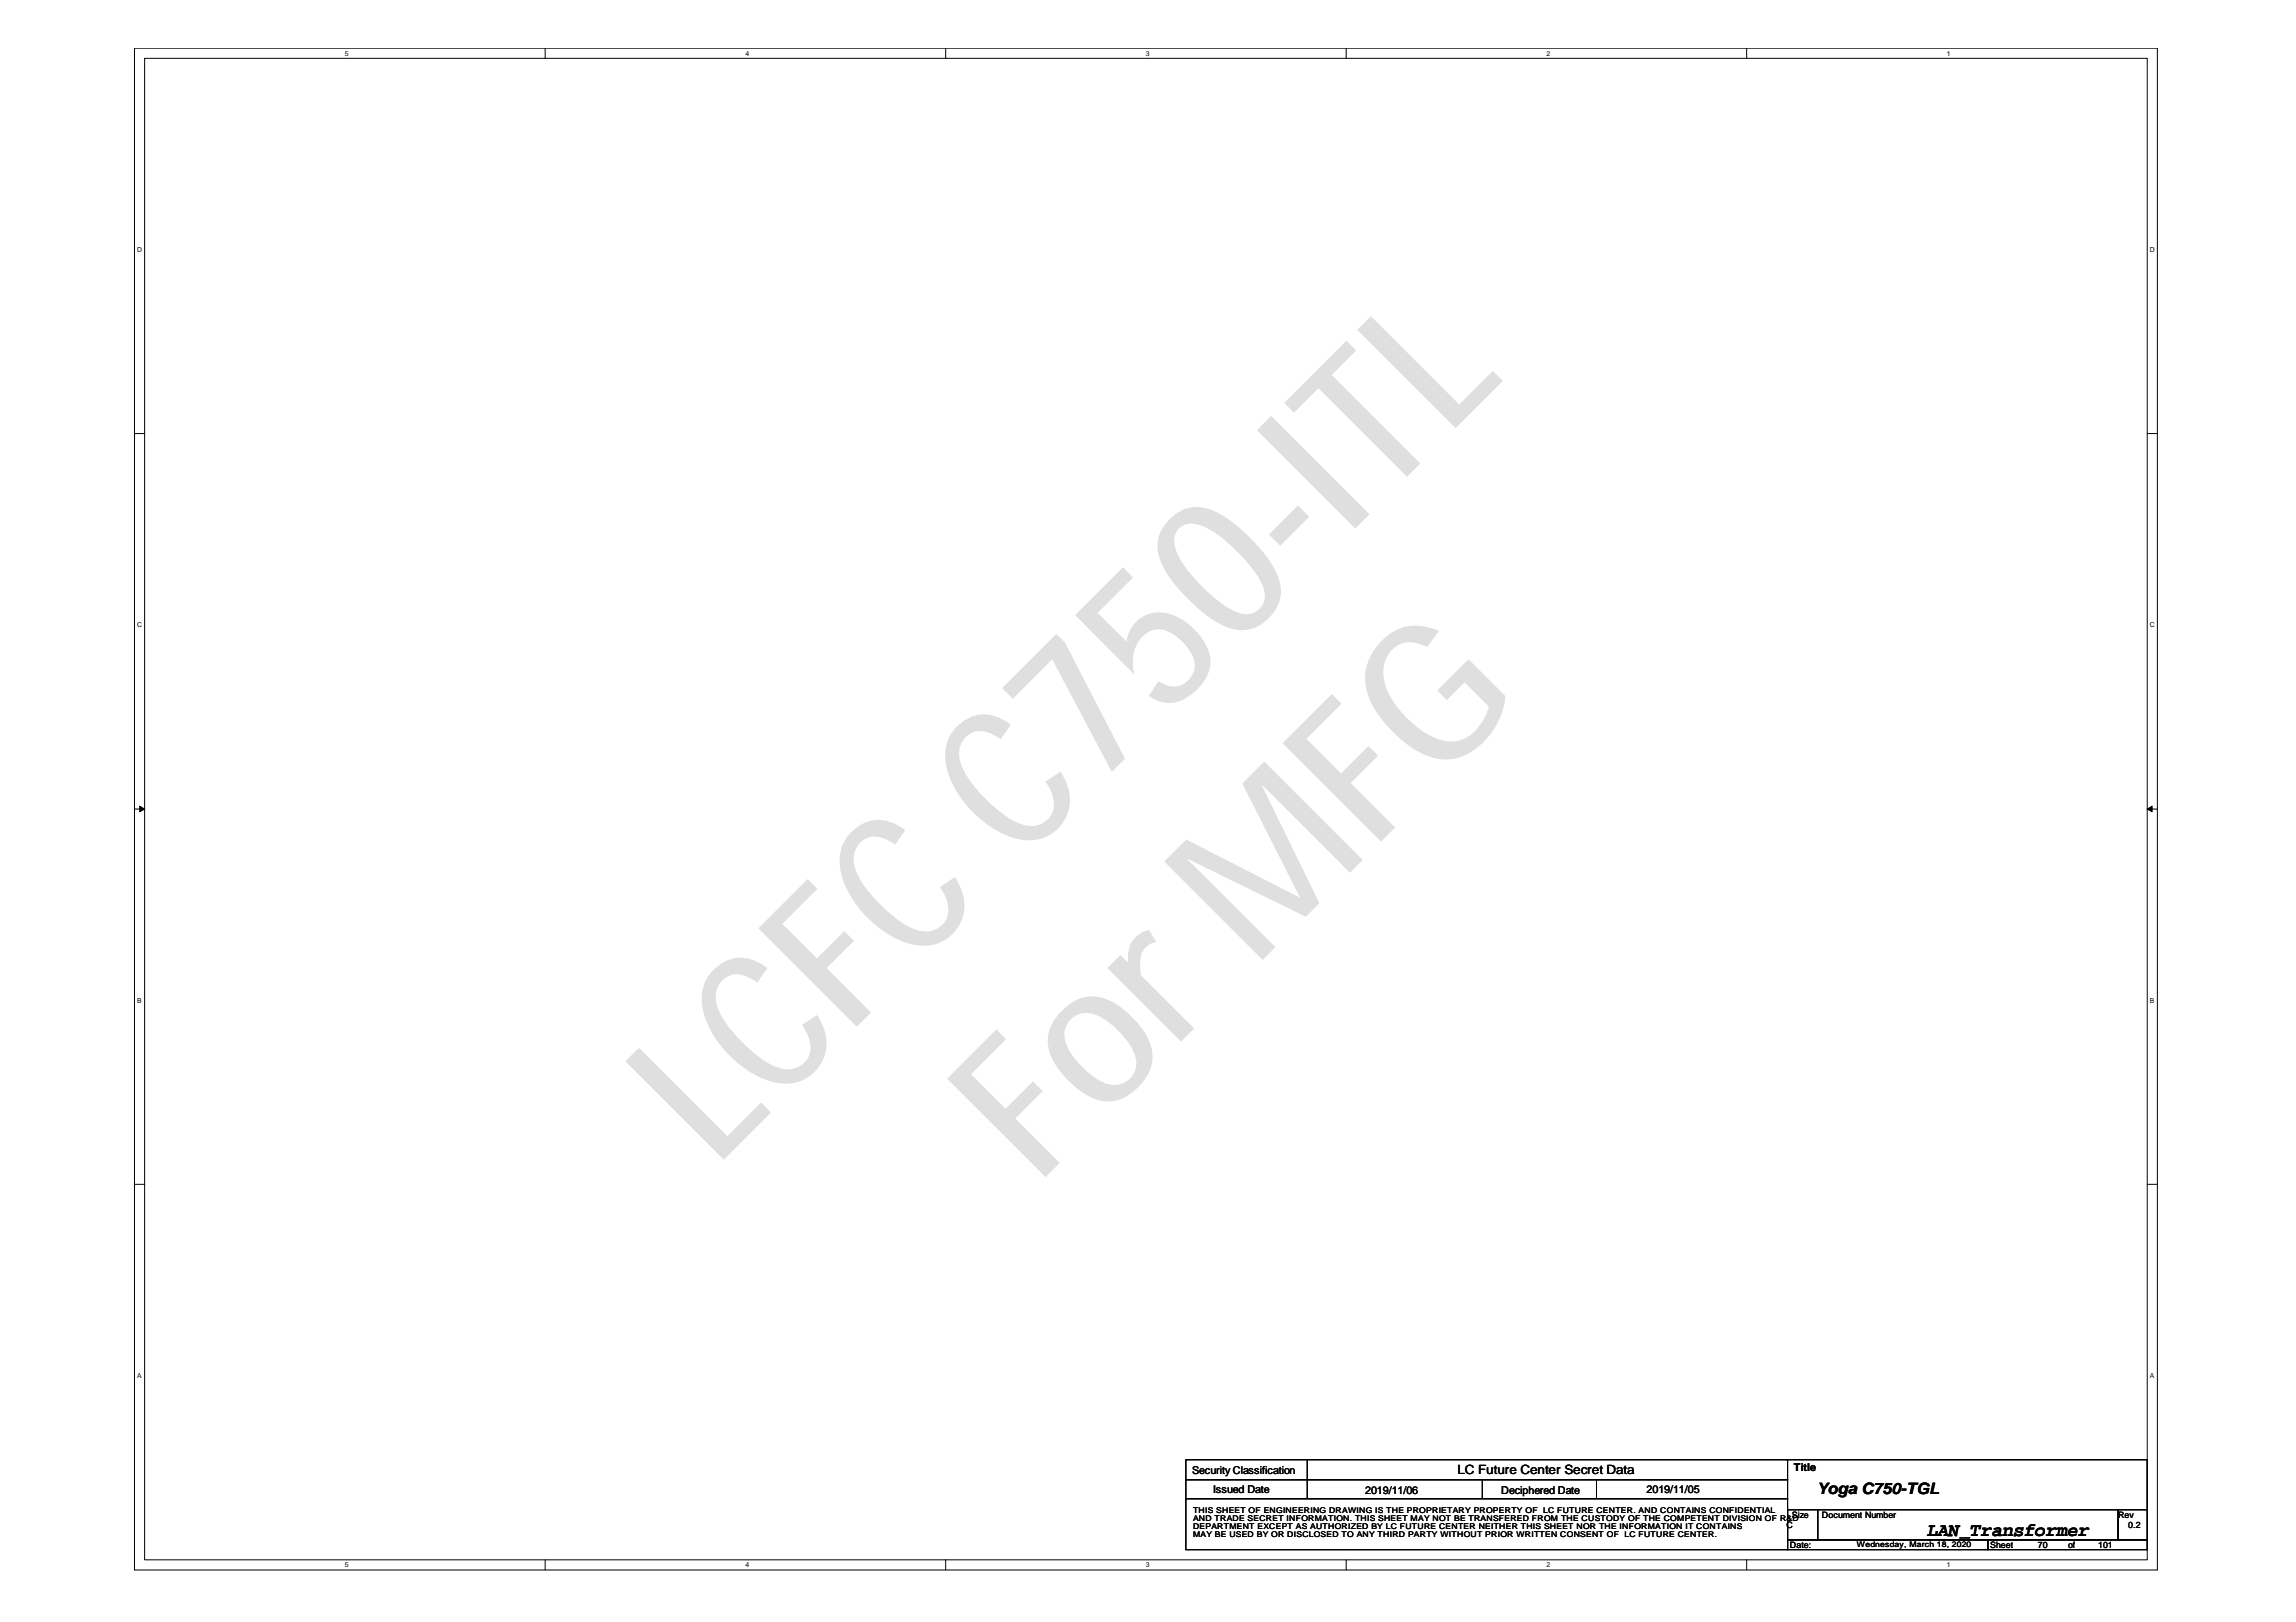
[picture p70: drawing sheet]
<svg xmlns="http://www.w3.org/2000/svg" width="297mm" height="210mm" viewBox="0 0 297 210" stroke-linecap="round" stroke-linejoin="round" font-family="sans-serif">
<defs><g id="words">
<text font-size="2.5" x="249.3" y="198.7">LAN_Transformer</text>
<text font-size="2" x="235" y="193.4">Yoga C750-TGL</text>
<text font-size="1.7" x="188.6" y="190.8">LC Future Center Secret Data</text>
<g font-size="1.4">
<text x="154.2" y="190.7">Security Classification</text>
<text x="232.1" y="190.3">Title</text>
<text x="156.9" y="193.2">Issued Date</text>
<text x="176.6" y="193.3">2019/11/06</text>
<text x="194.2" y="193.3">Deciphered Date</text>
<text x="213" y="193.2">2019/11/05</text>
</g>
<g font-size="1.1">
<text x="231.1" y="197.8">C</text>
<text x="231.8" y="196.5">Size</text>
<text x="235.7" y="196.5">Document Number</text>
<text x="274" y="196.5">Rev</text>
<text x="275.3" y="197.8">0.2</text>
<text x="231.6" y="200.4">Date:</text>
<text x="257.5" y="200.4">Sheet</text>
<text x="263.7" y="200.4">70</text>
<text x="267.5" y="200.4">of</text>
<text x="271.4" y="200.4">101</text>
</g>
<g font-size="1">
<text x="154.3" y="195.8">THIS SHEET OF ENGINEERING DRAWING IS THE PROPRIETARY PROPERTY OF</text>
<text x="154.3" y="196.8">AND TRADE SECRET IIINFORMATION. THIS SHEET MAY NOT BE TRANSFERED FROM THE CUSTODY OF THE COMPETENT DIVISION OF R&amp;D</text>
<text x="154.3" y="197.9">DEPARTMENT EXCEPT AS AUTHORIZED BY LC FUTURE CENTER NEITHER THIS SHEET NOR THE IIINFORMATION IIIT CONTAINS</text>
<text x="154.3" y="196.8">AND TRADE SECRET</text>
<text x="154.3" y="197.9">DEPARTMENT EXCEPT AS AUTHORIZED BY LC FUTURE CENTER NEITHER THIS SHEET NOR THE NFORMATION</text>
<text x="166.8" y="196.8">NFORMATION. THIS SHEET MAY NOT BE TRANSFERED FROM THE CUSTODY OF THE COMPETENT DIVISION OF R&amp;D</text>
<text x="199.6" y="195.8">LC FUTURE CENTER. AND CONTAINS CONFIDENTIAL</text>
<text x="218.4" y="197.9">T CONTAINS</text>
<text x="154.3" y="198.9">MAY BE USED BY OR DISCLOSED TO ANY THIRD PARTY WITHOUT PRIOR WRITTEN CONSENT OF</text>
<text x="210.2" y="198.9">LC FUTURE CENTER.</text>
<text x="240.2" y="200.2">Wednesday, March 18, 2020</text>
</g>
<g font-size=".9">
<text x="44.6" y="7.2">5</text>
<text x="96.4" y="7.2">4</text>
<text x="148.3" y="7.2">3</text>
<text x="200.1" y="7.2">2</text>
<text x="251.9" y="7.2">1</text>
<text x="17.7" y="32.6">D</text>
<text x="278.1" y="32.6">D</text>
<text x="17.7" y="81.2">C</text>
<text x="278.1" y="81.2">C</text>
<text x="17.7" y="129.8">B</text>
<text x="278.1" y="129.8">B</text>
<text x="17.7" y="178.3">A</text>
<text x="278.1" y="178.3">A</text>
<text x="44.6" y="202.8">5</text>
<text x="96.4" y="202.8">4</text>
<text x="148.3" y="202.8">3</text>
<text x="200.1" y="202.8">2</text>
<text x="251.9" y="202.8">1</text>
</g>
</g></defs>
<path d="M17.4 6.2h261.7v197h-261.7zM18.7 7.5h259.1v194.4h-259.1z" fill="none" stroke="#000" stroke-width=".13"/>
<g fill="#fff">
<path d="M44.6 6.4h.5v1h-.5z"/>
<path d="M44.6 202h.5v1h-.5z"/>
</g>
<path d="M70.5 6.2v1.3M70.5 201.9v1.3" fill="none" stroke="#000" stroke-width=".13"/>
<g fill="#fff">
<path d="M96.4 6.4h.5v1h-.5z"/>
<path d="M96.4 202h.5v1h-.5z"/>
</g>
<path d="M122.3 6.2v1.3M122.3 201.9v1.3" fill="none" stroke="#000" stroke-width=".13"/>
<g fill="#fff">
<path d="M148.3 6.4h.5v1h-.5z"/>
<path d="M148.3 202h.5v1h-.5z"/>
</g>
<path d="M174.2 6.2v1.3M174.2 201.9v1.3" fill="none" stroke="#000" stroke-width=".13"/>
<g fill="#fff">
<path d="M200.1 6.4h.5v1h-.5z"/>
<path d="M200.1 202h.5v1h-.5z"/>
</g>
<path d="M226 6.2v1.3M226 201.9v1.3" fill="none" stroke="#000" stroke-width=".13"/>
<g fill="#fff">
<path d="M251.9 6.4h.5v1h-.5z"/>
<path d="M251.9 202h.5v1h-.5z"/>
<path d="M17.7 31.8h.7v1h-.7z"/>
<path d="M278.1 31.8h.7v1h-.7z"/>
<path d="M17.7 80.4h.7v1h-.7z"/>
<path d="M278.1 80.4h.7v1h-.7z"/>
</g>
<path d="M17.4 56.1h1.3M277.8 56.1h1.3" fill="none" stroke="#000" stroke-width=".13"/>
<g fill="#fff">
<path d="M17.7 129h.6v1h-.6z"/>
<path d="M278.1 129h.6v1h-.6z"/>
</g>
<path d="M17.4 104.7h1.3M277.8 104.7h1.3" fill="none" stroke="#000" stroke-width=".13"/>
<path d="M18.1 104.3l.6 .4-.6 .3zM277.8 104.7l.6-.4v.7z" fill="#000" stroke="#000" stroke-width=".13"/>
<g fill="#fff">
<path d="M17.7 177.5h.6v1h-.6z"/>
<path d="M278.1 177.5h.6v1h-.6z"/>
</g>
<g fill="none" stroke="#000" stroke-width=".13">
<path d="M17.4 153.3h1.3M277.8 153.3h1.3M153.4 188.9h77.9v2.6h-77.9zM153.4 191.5h77.9v2.4h-77.9zM153.4 193.9h77.9v6.6h-77.9zM169.1 188.9v5M191.8 191.5v2.4M206.5 191.5v2.4M231.1 188.9h46.7v6.5M231.3 195.4h3.9v3.9h-3.9zM231.3 199.3h25.9v1.2h-25.9zM235.2 195.4h38.8v3.9h-38.8z"/>
<path d="M257.2 199.3h20.6v1.2h-20.6zM274 195.4h3.8v3.9h-3.8z"/>
</g>
<use href="#words"/>
</svg>
